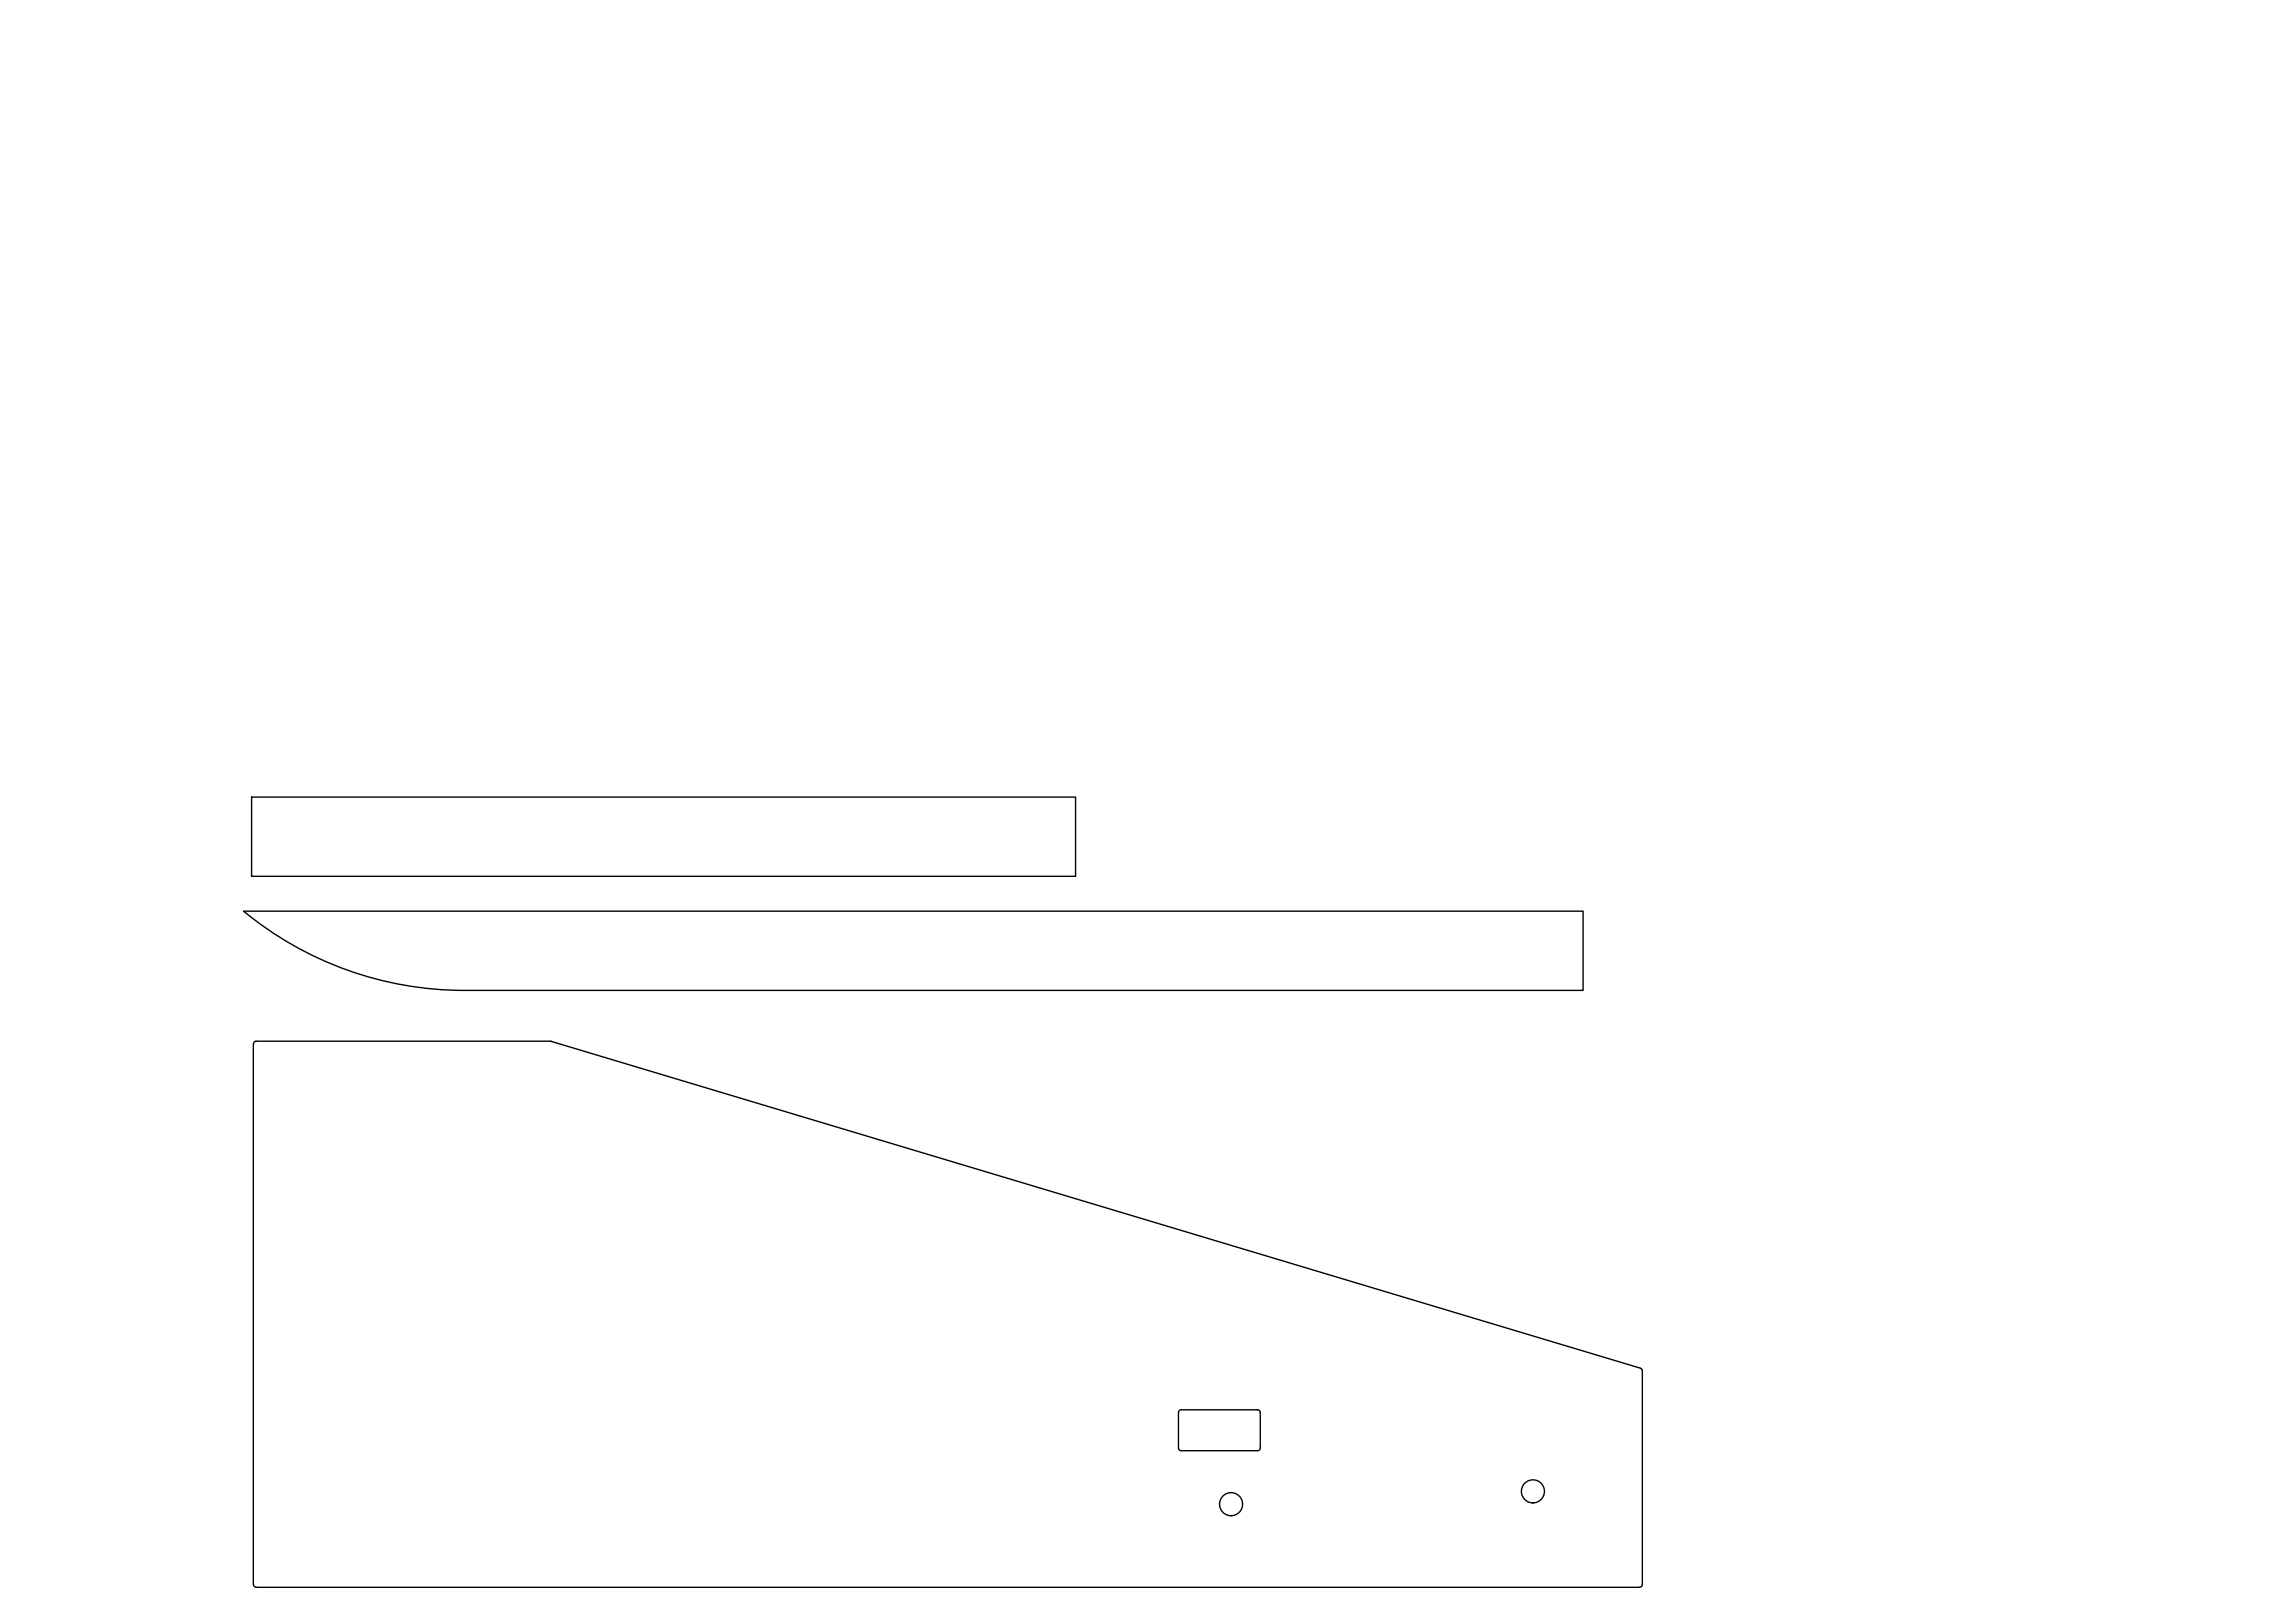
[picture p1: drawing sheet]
<svg xmlns="http://www.w3.org/2000/svg" width="841mm" height="594mm" viewBox="0 0 841 594" stroke-linecap="round" stroke-linejoin="round" font-family="sans-serif">
<!-- layer: Visible (ISO) -->
<g fill="none" stroke="#000" stroke-width=".51">
<path d="M92.2 291.9h301.9v29.1h-301.9zM170.2 362.7h409.9v-29h-490.8a127.1 127.1 0 0 0 80.8 29M92.8 382.4v198M93.9 381.4h107.8M93.9 381.4a.98 .98 0 0 0-1 .9M201.7 381.4l399.7 119.9 .5 .8v78.3M460.9 516.4a.98 .98 0 0 1 .9 .9v13a.99 .99 0 0 1-.9 1M460.9 516.4h-28.1a.98 .98 0 0 0-.9 .9v13a.99 .99 0 0 0 .9 1h28.1M92.9 580.3a.98 .98 0 0 0 1 1M93.9 581.4h506.9M601.9 580.3a.98 .98 0 0 1-1 1"/>
<circle cx="451.1" cy="550.9" r="4.2"/>
<circle cx="561.8" cy="546.2" r="4.2"/>
</g>
</svg>
